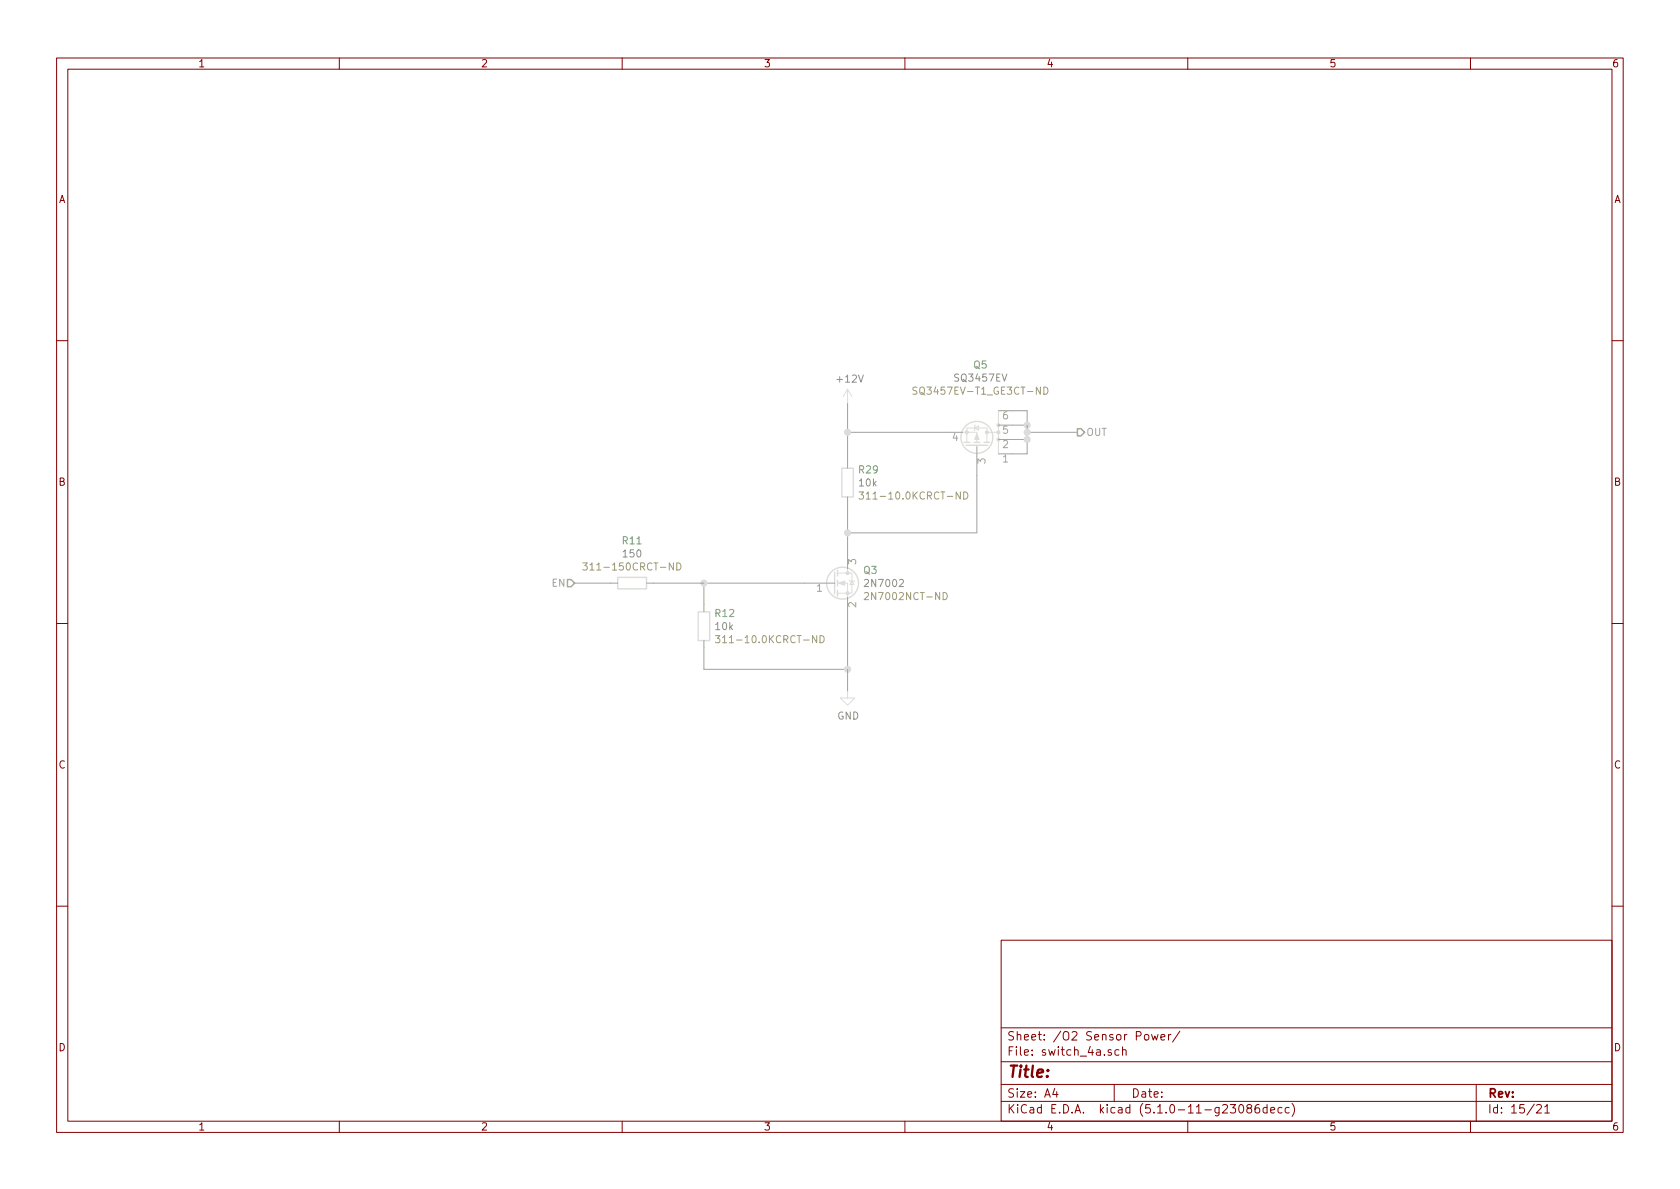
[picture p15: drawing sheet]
<svg xmlns="http://www.w3.org/2000/svg" width="297mm" height="210mm" viewBox="0 0 297 210" stroke-linecap="round" stroke-linejoin="round" font-family="sans-serif">
<defs><g id="words">
<text font-size="2.8" fill="#840000" x="178" y="190.5">Title:</text>
<g font-size="2.1" fill="#840000">
<text x="178" y="184">Sheet: /O2 Sensor Power/</text>
<text x="178" y="186.7">File: switch_4a.sch</text>
<text x="178" y="196.9">KiCad E.D.A. kicad (5.1.0-11-g23086decc)</text>
<text x="178" y="194.1">Size: A4</text>
<text x="200" y="194.1">Date:</text>
<text x="263" y="194.1">Rev:</text>
<text x="263" y="196.9">Id: 15/21</text>
</g>
<g font-size="1.8" fill="#840000">
<text x="35" y="11.9">1</text>
<text x="85" y="11.9">2</text>
<text x="135" y="11.9">3</text>
<text x="185" y="11.9">4</text>
<text x="235" y="11.9">5</text>
<text x="285" y="11.9">6</text>
<text x="10.4" y="35.9">A</text>
<text x="285.4" y="35.9">A</text>
<text x="10.4" y="85.9">B</text>
<text x="285.4" y="85.9">B</text>
<text x="10.4" y="135.9">C</text>
<text x="285.4" y="135.9">C</text>
<text x="10.4" y="185.9">D</text>
<text x="285.4" y="185.9">D</text>
<text x="35" y="199.9">1</text>
<text x="85" y="199.9">2</text>
<text x="135" y="199.9">3</text>
<text x="185" y="199.9">4</text>
<text x="235" y="199.9">5</text>
<text x="285" y="199.9">6</text>
</g>
<g font-size="1.8" fill="#6da06d">
<text x="172.2" y="65.2">Q5</text>
<text x="151.9" y="83.7">R29</text>
<text x="110.1" y="96.3">R11</text>
<text x="152.7" y="101.5">Q3</text>
<text x="126.5" y="109.1">R12</text>
</g>
<g font-size="1.8" fill="#8b8b8b">
<text x="148.2" y="67.7">+12V</text>
<text x="168.9" y="67.5">SQ3457EV</text>
<text x="152" y="86">10k</text>
<text x="110.3" y="98.6">150</text>
<text x="153.2" y="103.8">2N7002</text>
<text x="126.6" y="111.4">10k</text>
<text x="148" y="127.2">GND</text>
</g>
<g font-size="1.8" fill="#a09d6b">
<text x="162.6" y="69.8">SQ3457EV-T1_GE3CT-ND</text>
<text x="153.4" y="88.3">311-10.0KCRCT-ND</text>
<text x="104.5" y="100.9">311-150CRCT-ND</text>
<text x="153.7" y="106.1">2N7002NCT-ND</text>
<text x="128" y="113.7">311-10.0KCRCT-ND</text>
</g>
<g font-size="1.8" fill="#a0a0a0">
<text x="168.4" y="78">4</text>
<text x="177.3" y="76.7">5</text>
<text x="177.3" y="74.2">6</text>
<text x="192" y="77.1">OUT</text>
<text x="174.2" y="82" transform="rotate(-90 174.2 82)">3</text>
<text x="177.3" y="81.8">1</text>
<text x="177.3" y="79.2">2</text>
<text x="151.4" y="99.8" transform="rotate(-90 151.4 99.8)">3</text>
<text x="97.6" y="103.8">EN</text>
<text x="144.4" y="104.6">1</text>
<text x="151.4" y="107.4" transform="rotate(-90 151.4 107.4)">2</text>
</g>
</g></defs>
<g fill="none" stroke="#840000" stroke-width=".18">
<path d="M10 10.3h277v189.9h-277zM12 12.2h273v186.1h-273zM60 10.3v1.9M110 10.3v1.9M160 10.3v1.9M210 10.3v1.9M260 10.3v1.9M10 60.2h2M285 60.2h2M10 110.3h2M285 110.3h2M10 160.2h2"/>
<path d="M177 166.3h108v32h-108zM285 160.2h2M60 198.3v1.9M110 198.3v1.9M160 198.3v1.9M177 194.8h108M177 191.8h108M177 187.8h108M177 181.8h108M186.5 192.5l-.4 1h1M186.8 193v1M196.5 185.7l-.4-.1-.2 .2 .1 .2 .5 .2v.3h-.6"/>
<path d="M197 191.8v3M197.8 185.7l-.4-.1-.3 .3 .1 .6 .2 .1 .4-.1M198.5 185.7l.2-.1 .4 .1v.9M198.5 185.1v1.5M202.4 183.1l.2-.2 .4 .2v.7l-.2 .1-.4-.1zM203.6 182.9l.3 1 .3-.7 .3 .7 .2-1M205.3 183.4l.7-.1-.1-.3-.4-.1-.2 .2v.7h.6M206.6 182.9v1M207 182.9l-.4 .3M208.6 182.3l-1.3 2M210 198.3v1.9M219.2 195.5l.2-.2a.8 .8 0 0 1 .5 .8 .8 .8 0 0 1-.5 .7l-.2-.1-.2-.4z"/>
<path d="M220.8 196l-.3-.2-.1-.2 .4-.3h.2l.3 .3-.1 .2-.6 .2a.48 .48 0 0 0-.1 .7l.3 .1 .4-.1a.48 .48 0 0 0-.2-.7M222.6 195.3a.59 .59 0 0 0-.7 .7v.7l.3 .1 .5-.1v-.5l-.1-.2-.4-.1-.3 .3M224 195.9l-.4-.1-.3 .3 .1 .6h.6M224 195.3v1.5M224.7 196.3l.7-.1-.1-.3-.4-.1-.2 .2v.7h.6M226.7 195.9l-.5-.1-.2 .3 .1 .6h.6M227.9 195.9l-.4-.1-.3 .3 .1 .6 .2 .1 .4-.1M228.4 195.1a1.71 1.71 0 0 1 0 2.3M260 198.3v1.9M261 191.8v6.5M271.7 195.5l.2-.2h.4l.2 .5-.9 1h.9M273.1 195.8l.5-.5v1.5"/>
<path d="M273.1 196.8h.9"/>
</g>
<path d="M190.5 75.8h.6l.7 .6-.7 .7h-.6zM100.3 102.5h.7l.6 .6-.6 .7h-.7z" fill="none" stroke="#a0a0a0" stroke-width=".25"/>
<g fill="none" stroke="#a0a0a0" stroke-width=".18">
<path d="M149.9 76.4h20.3M149.9 71.4v11.4M172.7 79v15.2h-22.8M176.5 72.6h5.1v7.7h-5.1M176.5 77.7h5.1M176.5 75.2h5.1M181.6 76.4h8.9M149.9 87.9v12.7M101.6 103.1h7.6M114.3 103.1h33.3M124.5 103.1v5.1M124.5 113.3v5.1h25.4"/>
<path d="M149.9 105.7v16.5"/>
</g>
<g fill="none" stroke="#dcdcdc" stroke-width=".25">
<path d="M170.4 78.2h1M170.8 78.7h3.8M172.2 78.2h1M174 78.2h1M148.8 82.8h2.1v5.1h-2.1zM109.2 102.1h5.1v2h-5.1zM123.4 108.2h2.1v5.1h-2.1zM147.6 101.2v3.8M148.1 100.8v1M148.1 102.6v1M148.1 104.4v1"/>
<circle cx="172.7" cy="77.3" r="2.82"/>
<circle cx="149" cy="103.1" r="2.82"/>
</g>
<path d="M162.1 68.5l-.5-.1-.1 .2-.1 .2 .1 .2 .5 .2 .1 .3-.2 .2h-.5M184.6 68.4a.64 .64 0 0 1 .7 .7 .64 .64 0 0 1-.7 .6zM103 99.5h.8l-.4 .5 .4 .1v.5l-.2 .2-.6-.1M119.7 99.5a.64 .64 0 0 1 .7 .7 .64 .64 0 0 1-.7 .6zM151.9 87h.8l-.5 .5 .4 .1 .1 .4-.3 .3-.5-.2M170.4 87a.64 .64 0 0 1 .7 .6 .64 .64 0 0 1-.7 .7zM126.5 112.4h.8l-.5 .5 .4 .1 .1 .4-.3 .3-.5-.2M145 112.4a.64 .64 0 0 1 .7 .6 .64 .64 0 0 1-.7 .7zM152.8 104.9l.5-.1 .2 .1 .1 .2-.1 .2-.7 .7h.8M166.8 104.8a.64 .64 0 0 1 .7 .6 .64 .64 0 0 1-.7 .6z" fill="none" stroke="#a09d6b" stroke-width=".18"/>
<g fill="none" stroke="#dcdcdc" stroke-width=".18">
<path d="M149.9 68.8l-.8 1.3M149.9 68.8v2.6M149.9 68.8l.7 1.3M170.2 76.4h2.5v1.8M172.3 75.7l.7-.4v.8zM172.5 75.2l-.2 .1v.8l-.1 .1M172.7 78.7v.2M174.5 76.4v-.7h-3.6v2.5M174.5 76.4v1.8M174.5 76.4h2M176.5 72.6v7.7M148.1 103.1h1.8v2.6"/>
<path d="M148.1 101.3h1.8M149.9 101.3h.7v3.6h-2.5M149.9 100.6v.7M150.1 102.6l.1 .1h.8l.1 .2M150.6 102.7l.4 .7h-.8zM149.9 122.2v1.2h1.2l-1.2 1.3-1.3-1.3h1.3"/>
</g>
<g fill="#dcdcdc" stroke="#dcdcdc" stroke-width=".25">
<circle cx="149.9" cy="76.4" r=".51"/>
<circle cx="149.9" cy="94.2" r=".51"/>
<circle cx="181.6" cy="75.2" r=".51"/>
<circle cx="181.6" cy="76.4" r=".51"/>
<circle cx="181.6" cy="77.7" r=".51"/>
<circle cx="124.5" cy="103.1" r=".51"/>
<circle cx="149.9" cy="118.4" r=".51"/>
</g>
<g fill="#dcdcdc" stroke="#dcdcdc" stroke-width=".18">
<path d="M148.3 103.1l1.1-.4v.8z"/>
<path d="M172.7 76.7l.4 1h-.8z"/>
<circle cx="149.9" cy="104.9" r=".28"/>
<circle cx="149.9" cy="101.3" r=".28"/>
<circle cx="176.5" cy="77.7" r=".28"/>
<circle cx="170.9" cy="76.4" r=".28"/>
<circle cx="174.5" cy="76.4" r=".28"/>
<circle cx="176.5" cy="76.4" r=".28"/>
<circle cx="176.5" cy="75.2" r=".28"/>
</g>
<use href="#words"/>
</svg>
